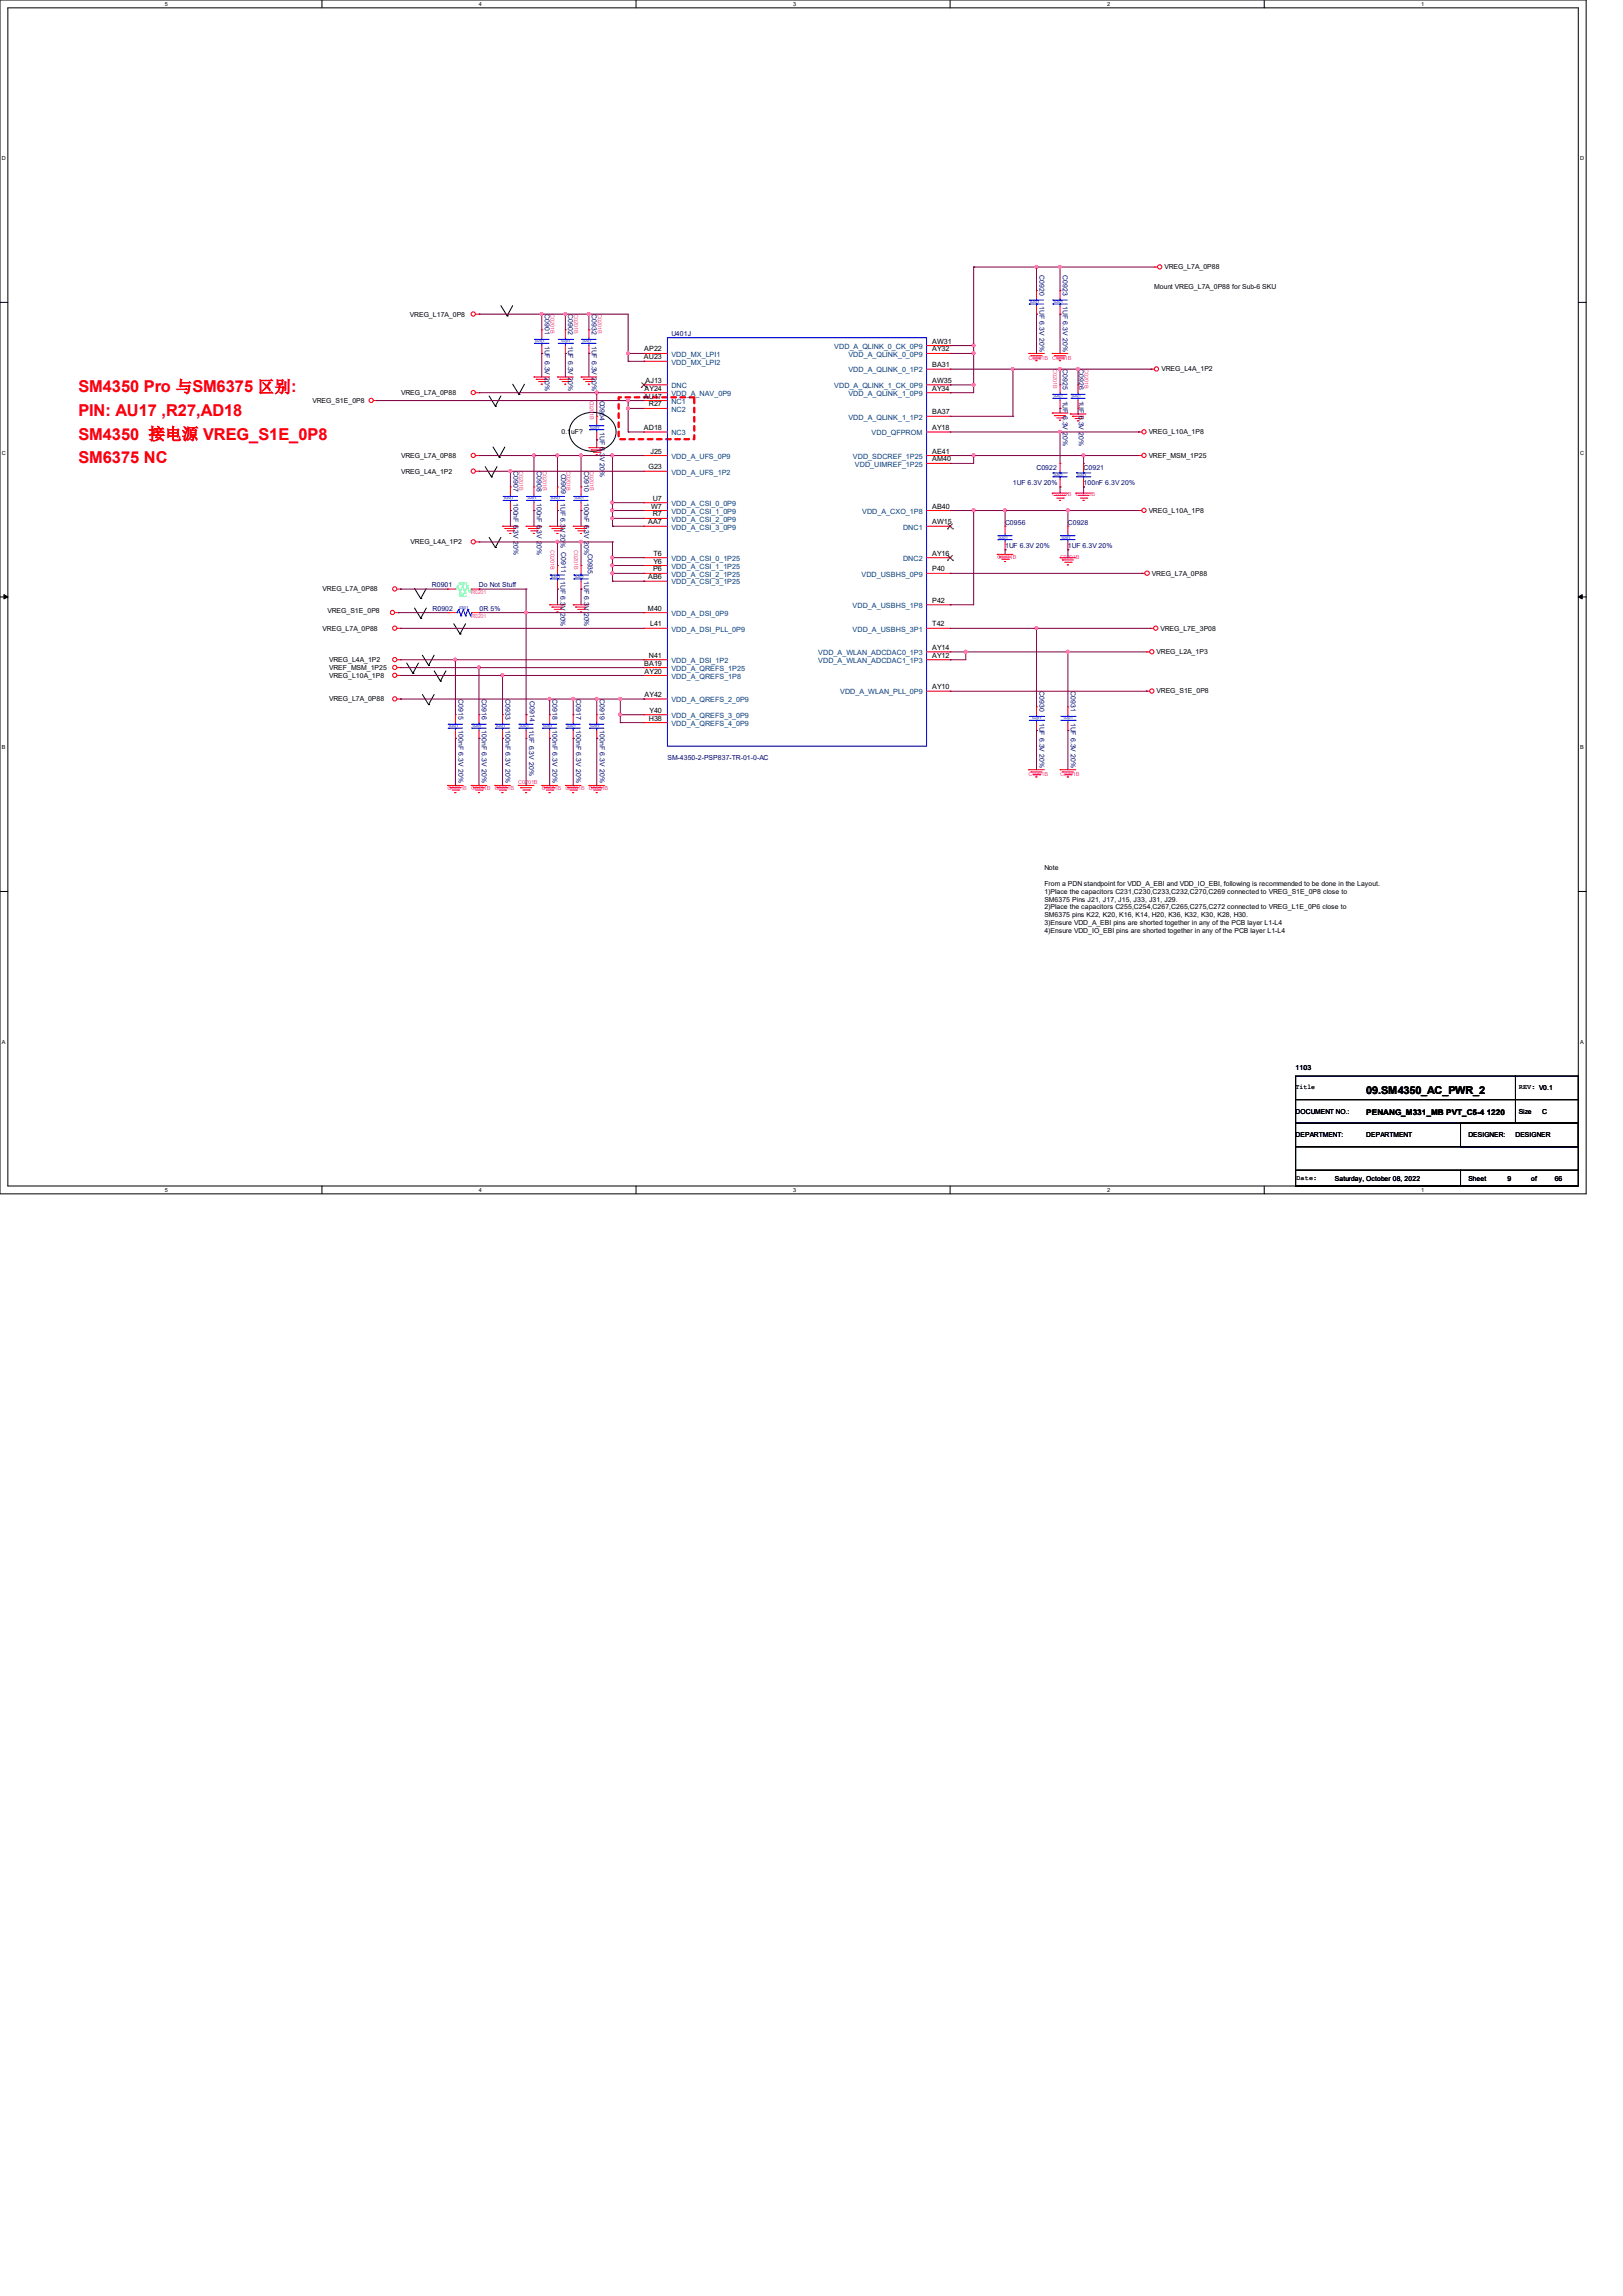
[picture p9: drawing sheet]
<svg xmlns="http://www.w3.org/2000/svg" width="210mm" height="297mm" viewBox="0 0 210 297" stroke-linecap="round" stroke-linejoin="round" font-family="sans-serif">
<defs><g id="words">
<g font-size="2.1" fill="#f00">
<text x="10.2" y="50.8">SM4350 Pro 与SM6375 区别:</text>
<text x="10.2" y="53.8">PIN: AU17 ,R27,AD18</text>
<text x="10.2" y="59.9">SM6375 NC</text>
<text x="10.2" y="56.9">SM4350 接电源 VREG_S1E_0P8</text>
</g>
<text font-size="1.4" x="176.8" y="141.5">09.SM4350_AC_PWR_2</text>
<text font-size="1" x="176.8" y="144.2">PENANG_M331_MB PVT_C5-4 1220</text>
<g font-size=".9" fill="#000080">
<text x="134.5" y="35.6" transform="rotate(90 134.5 35.6)">C0920</text>
<text x="137.5" y="35.6" transform="rotate(90 137.5 35.6)">C0923</text>
<text x="70.5" y="40.6" transform="rotate(90 70.5 40.6)">C0901</text>
<text x="73.5" y="40.6" transform="rotate(90 73.5 40.6)">C0902</text>
<text x="76.6" y="40.6" transform="rotate(90 76.6 40.6)">C0932</text>
<text x="134.5" y="39.6" transform="rotate(90 134.5 39.6)">1UF 6.3V 20%</text>
<text x="137.5" y="39.6" transform="rotate(90 137.5 39.6)">1UF 6.3V 20%</text>
<text x="70.5" y="44.7" transform="rotate(90 70.5 44.7)">1UF 6.3V 20%</text>
<text x="73.5" y="44.7" transform="rotate(90 73.5 44.7)">1UF 6.3V 20%</text>
<text x="76.6" y="44.7" transform="rotate(90 76.6 44.7)">1UF 6.3V 20%</text>
<text x="86.9" y="43.5">U401J</text>
<text x="137.5" y="47.8" transform="rotate(90 137.5 47.8)">C0925</text>
<text x="139.6" y="47.8" transform="rotate(90 139.6 47.8)">C0926</text>
<text x="77.6" y="51.8" transform="rotate(90 77.6 51.8)">C0904</text>
<text x="137.5" y="51.8" transform="rotate(90 137.5 51.8)">1UF 6.3V 20%</text>
<text x="139.6" y="51.8" transform="rotate(90 139.6 51.8)">1UF 6.3V 20%</text>
<text x="77.6" y="55.9" transform="rotate(90 77.6 55.9)">1UF 6.3V 20%</text>
<text x="66.4" y="61" transform="rotate(90 66.4 61)">C0907</text>
<text x="66.4" y="65" transform="rotate(90 66.4 65)">100nF 6.3V 20%</text>
<text x="69.5" y="61" transform="rotate(90 69.5 61)">C0908</text>
<text x="69.5" y="65" transform="rotate(90 69.5 65)">100nF 6.3V 20%</text>
<text x="72.5" y="65" transform="rotate(90 72.5 65)">1UF 6.3V 20% C0911</text>
<text x="72.6" y="61.3" transform="rotate(90 72.6 61.3)">C0909</text>
<text x="75.6" y="61" transform="rotate(90 75.6 61)">C0910</text>
<text x="75.6" y="65" transform="rotate(90 75.6 65)">100nF 6.3V 20%</text>
<text x="131.1" y="62.8">1UF 6.3V 20%</text>
<text x="134.1" y="60.7">C0922</text>
<text x="140.2" y="60.7">C0921</text>
<text x="140.2" y="62.8">100nF 6.3V 20%</text>
<text x="76.1" y="71.6" transform="rotate(90 76.1 71.6)">C0935</text>
<text x="130" y="67.9">C0956</text>
<text x="130" y="70.9">1UF 6.3V 20%</text>
<text x="138.2" y="67.9">C0928</text>
<text x="138.2" y="70.9">1UF 6.3V 20%</text>
<text x="55.9" y="76">R0901</text>
<text x="62" y="76">Do Not Stuff</text>
<text x="72.5" y="75.2" transform="rotate(90 72.5 75.2)">1UF 6.3V 20%</text>
<text x="75.6" y="75.2" transform="rotate(90 75.6 75.2)">1UF 6.3V 20%</text>
<text x="56" y="79">R0902</text>
<text x="62.1" y="79">0R 5%</text>
<text x="134.5" y="89.4" transform="rotate(90 134.5 89.4)">C0930</text>
<text x="138.6" y="89.4" transform="rotate(90 138.6 89.4)">C0931</text>
<text x="59.3" y="90.4" transform="rotate(90 59.3 90.4)">C0915</text>
<text x="59.3" y="94.5" transform="rotate(90 59.3 94.5)">100nF 6.3V 20%</text>
<text x="62.4" y="90.4" transform="rotate(90 62.4 90.4)">C0916</text>
<text x="62.4" y="94.5" transform="rotate(90 62.4 94.5)">100nF 6.3V 20%</text>
<text x="65.4" y="90.4" transform="rotate(90 65.4 90.4)">C0933</text>
<text x="65.4" y="94.5" transform="rotate(90 65.4 94.5)">100nF 6.3V 20%</text>
<text x="68.5" y="94.5" transform="rotate(90 68.5 94.5)">1UF 6.3V 20%</text>
<text x="68.5" y="90.7" transform="rotate(90 68.5 90.7)">C0914</text>
<text x="71.5" y="90.4" transform="rotate(90 71.5 90.4)">C0918</text>
<text x="71.5" y="94.5" transform="rotate(90 71.5 94.5)">100nF 6.3V 20%</text>
<text x="74.5" y="90.4" transform="rotate(90 74.5 90.4)">C0917</text>
<text x="74.5" y="94.5" transform="rotate(90 74.5 94.5)">100nF 6.3V 20%</text>
<text x="77.6" y="90.4" transform="rotate(90 77.6 90.4)">C0919</text>
<text x="77.6" y="94.5" transform="rotate(90 77.6 94.5)">100nF 6.3V 20%</text>
<text x="134.5" y="93.5" transform="rotate(90 134.5 93.5)">1UF 6.3V 20%</text>
<text x="138.6" y="93.5" transform="rotate(90 138.6 93.5)">1UF 6.3V 20%</text>
<text x="86.4" y="98.3">SM-4350-2-PSP837-TR-01-0-AC</text>
</g>
<g font-size=".9">
<text x="150.7" y="34.8">VREG_L7A_0P88</text>
<text x="53" y="41">VREG_L17A_0P8</text>
<text x="149.4" y="37.4">Mount VREG_L7A_0P88 for Sub-6 SKU</text>
<text x="83.3" y="46.5">AU23</text>
<text x="83.4" y="45.5">AP22</text>
<text x="120.6" y="44.5">AW31</text>
<text x="120.6" y="45.5">AY32</text>
<text x="120.6" y="47.5">BA31</text>
<text x="40.4" y="52.1">VREG_S1E_0P8</text>
<text x="51.9" y="51.1">VREG_L7A_0P88</text>
<text x="83.3" y="51.6">AU17</text>
<text x="83.4" y="50.5">AY24</text>
<text x="83.5" y="49.5">AJ13</text>
<text x="83.9" y="52.6">R27</text>
<text x="120.6" y="49.5">AW35</text>
<text x="120.6" y="50.5">AY34</text>
<text x="120.6" y="53.6">BA37</text>
<text x="150.3" y="48">VREG_L4A_1P2</text>
<text x="51.9" y="59.2">VREG_L7A_0P88</text>
<text x="72.6" y="56.2">0.1uF?</text>
<text x="83.3" y="55.6">AD18</text>
<text x="84.2" y="58.7">J25</text>
<text x="120.6" y="55.6">AY18</text>
<text x="120.6" y="58.7">AE41</text>
<text x="120.6" y="59.7">AM40</text>
<text x="148.6" y="56.2">VREG_L10A_1P8</text>
<text x="148.6" y="59.2">VREF_MSM_1P25</text>
<text x="51.9" y="61.3">VREG_L4A_1P2</text>
<text x="83.9" y="60.7">G23</text>
<text x="84.2" y="65.8">W7</text>
<text x="84.5" y="64.8">U7</text>
<text x="120.6" y="65.8">AB40</text>
<text x="53.1" y="70.3">VREG_L4A_1P2</text>
<text x="83.9" y="67.8">AA7</text>
<text x="84.5" y="66.8">R7</text>
<text x="84.5" y="71.9">T6</text>
<text x="120.6" y="67.8">AW15</text>
<text x="120.6" y="71.9">AY16</text>
<text x="148.6" y="66.3">VREG_L10A_1P8</text>
<text x="41.7" y="76.5">VREG_L7A_0P88</text>
<text x="83.9" y="74.9">AB6</text>
<text x="84.5" y="73.9">P6</text>
<text x="84.5" y="72.9">Y6</text>
<text x="120.6" y="73.9">P40</text>
<text x="120.6" y="78">P42</text>
<text x="149.1" y="74.5">VREG_L7A_0P88</text>
<text x="41.7" y="81.6">VREG_L7A_0P88</text>
<text x="42.4" y="79.3">VREG_S1E_0P8</text>
<text x="83.8" y="79">M40</text>
<text x="84.1" y="81">L41</text>
<text x="120.6" y="81">T42</text>
<text x="150.2" y="81.6">VREG_L7E_3P08</text>
<text x="42.6" y="85.6">VREG_L4A_1P2</text>
<text x="42.6" y="86.7">VREF_MSM_1P25</text>
<text x="42.6" y="87.7">VREG_L10A_1P8</text>
<text x="83.4" y="86.1">BA19</text>
<text x="83.4" y="87.1">AY20</text>
<text x="83.9" y="85.1">N41</text>
<text x="120.6" y="84.1">AY14</text>
<text x="120.6" y="85.1">AY12</text>
<text x="120.6" y="89.2">AY10</text>
<text x="149.6" y="84.6">VREG_L2A_1P3</text>
<text x="149.6" y="89.7">VREG_S1E_0P8</text>
<text x="42.6" y="90.7">VREG_L7A_0P88</text>
<text x="83.4" y="90.2">AY42</text>
<text x="83.9" y="93.2">H38</text>
<text x="84" y="92.2">Y40</text>
<text x="135.1" y="112.6">Note</text>
<text x="135.1" y="114.6">From a PDN standpoint for VDD_A_EBI and VDD_IO_EBI, following is recommended to be done in the Layout.</text>
<text x="135.1" y="115.6">1)Place the capacitors C231,C230,C233,C232,C270,C269 connected to VREG_S1E_0P8 close to</text>
<text x="135.1" y="116.6">SM6375 Pins J21, J17, J15, J33, J31, J29.</text>
<text x="135.1" y="117.6">2)Place the capacitors C255,C254,C267,C265,C275,C272 connected to VREG_L1E_0P6 close to</text>
<text x="135.1" y="118.7">SM6375 pins K22, K20, K16, K14, H20, K36, K32, K30, K28, H30.</text>
<text x="135.1" y="119.7">3)Ensure VDD_A_EBI pins are shorted together in any of the PCB layer L1-L4</text>
<text x="135.1" y="120.7">4)Ensure VDD_IO_EBI pins are shorted together in any of the PCB layer L1-L4</text>
<text x="167.6" y="140.9">Title</text>
<text x="167.6" y="138.5">1103</text>
<text x="196.5" y="140.9">REV: V0.1</text>
<text x="167.6" y="144.1">DOCUMENT NO.:</text>
<text x="167.6" y="147.1">DEPARTMENT:</text>
<text x="176.8" y="147.1">DEPARTMENT</text>
<text x="190" y="147.1">DESIGNER:</text>
<text x="196.1" y="147.1">DESIGNER</text>
<text x="196.5" y="144.1">Size</text>
<text x="199.6" y="144.1">C</text>
<text x="167.7" y="152.7">Date:</text>
<text x="172.7" y="152.8">Saturday, October 08, 2022</text>
<text x="190" y="152.8">Sheet</text>
<text x="195.1" y="152.8">9</text>
<text x="198.1" y="152.8">of</text>
<text x="201.2" y="152.8">66</text>
</g>
<g font-size=".9" fill="#004080">
<text x="86.9" y="46.1">VDD_MX_LPI1</text>
<text x="86.9" y="47.2">VDD_MX_LPI2</text>
<text x="107.9" y="45.1">VDD_A_QLINK_0_CK_0P9</text>
<text x="109.8" y="46.1">VDD_A_QLINK_0_0P9</text>
<text x="86.9" y="50.2">DNC</text>
<text x="86.9" y="51.2">VDD_A_NAV_0P9</text>
<text x="86.9" y="52.2">NC1</text>
<text x="86.9" y="53.3">NC2</text>
<text x="107.9" y="50.2">VDD_A_QLINK_1_CK_0P9</text>
<text x="109.8" y="48.2">VDD_A_QLINK_0_1P2</text>
<text x="109.8" y="51.2">VDD_A_QLINK_1_0P9</text>
<text x="86.9" y="56.3">NC3</text>
<text x="86.9" y="59.4">VDD_A_UFS_0P9</text>
<text x="109.8" y="54.3">VDD_A_QLINK_1_1P2</text>
<text x="110.4" y="59.4">VDD_SDCREF_1P25</text>
<text x="112.8" y="56.3">VDD_QFPROM</text>
<text x="86.9" y="61.4">VDD_A_UFS_1P2</text>
<text x="86.9" y="65.4">VDD_A_CSI_0_0P9</text>
<text x="110.6" y="60.4">VDD_UIMREF_1P25</text>
<text x="86.9" y="66.5">VDD_A_CSI_1_0P9</text>
<text x="86.9" y="67.5">VDD_A_CSI_2_0P9</text>
<text x="86.9" y="68.5">VDD_A_CSI_3_0P9</text>
<text x="111.5" y="66.5">VDD_A_CXO_1P8</text>
<text x="116.8" y="68.5">DNC1</text>
<text x="86.9" y="72.6">VDD_A_CSI_0_1P25</text>
<text x="86.9" y="73.6">VDD_A_CSI_1_1P25</text>
<text x="86.9" y="74.6">VDD_A_CSI_2_1P25</text>
<text x="86.9" y="75.6">VDD_A_CSI_3_1P25</text>
<text x="111.5" y="74.6">VDD_USBHS_0P9</text>
<text x="116.8" y="72.6">DNC2</text>
<text x="86.9" y="79.7">VDD_A_DSI_0P9</text>
<text x="86.9" y="81.7">VDD_A_DSI_PLL_0P9</text>
<text x="110.3" y="78.7">VDD_A_USBHS_1P8</text>
<text x="110.3" y="81.7">VDD_A_USBHS_3P1</text>
<text x="86.9" y="85.8">VDD_A_DSI_1P2</text>
<text x="86.9" y="86.8">VDD_A_QREFS_1P25</text>
<text x="86.9" y="87.8">VDD_A_QREFS_1P8</text>
<text x="105.9" y="84.8">VDD_A_WLAN_ADCDAC0_1P3</text>
<text x="105.9" y="85.8">VDD_A_WLAN_ADCDAC1_1P3</text>
<text x="108.7" y="89.8">VDD_A_WLAN_PLL_0P9</text>
<text x="86.9" y="90.8">VDD_A_QREFS_2_0P9</text>
<text x="86.9" y="92.9">VDD_A_QREFS_3_0P9</text>
<text x="86.9" y="93.9">VDD_A_QREFS_4_0P9</text>
</g>
<g font-size=".7">
<text x="21.3" y=".8">5</text>
<text x="62" y=".8">4</text>
<text x="102.6" y=".8">3</text>
<text x="143.3" y=".8">2</text>
<text x="183.9" y=".8">1</text>
<text x=".3" y="20.7">D</text>
<text x="204.5" y="20.7">D</text>
<text x=".3" y="58.8">C</text>
<text x="204.5" y="58.8">C</text>
<text x=".3" y="96.9">B</text>
<text x="204.5" y="96.9">B</text>
<text x=".3" y="135">A</text>
<text x="204.5" y="135">A</text>
<text x="21.3" y="154.2">5</text>
<text x="62" y="154.2">4</text>
<text x="102.6" y="154.2">3</text>
<text x="143.3" y="154.2">2</text>
<text x="183.9" y="154.2">1</text>
</g>
<g font-size=".7" fill="#f0f">
<text x="71.2" y="40.6" transform="rotate(90 71.2 40.6)">C0201B</text>
<text x="74.3" y="40.6" transform="rotate(90 74.3 40.6)">C0201B</text>
<text x="77.3" y="40.6" transform="rotate(90 77.3 40.6)">C0201B</text>
<text x="133.1" y="46.6">C0201B</text>
<text x="136.1" y="46.6">C0201B</text>
<text x="136.3" y="47.8" transform="rotate(90 136.3 47.8)">C0201B</text>
<text x="140.3" y="47.8" transform="rotate(90 140.3 47.8)">C0201B</text>
<text x="76.3" y="51.8" transform="rotate(90 76.3 51.8)">C0201B</text>
<text x="67.2" y="61" transform="rotate(90 67.2 61)">C0201B</text>
<text x="70.2" y="61" transform="rotate(90 70.2 61)">C0201B</text>
<text x="73.3" y="61" transform="rotate(90 73.3 61)">C0201B</text>
<text x="76.3" y="61" transform="rotate(90 76.3 61)">C0201B</text>
<text x="136.1" y="64.1">C0201B</text>
<text x="139.2" y="64.1">C0201B</text>
<text x="71.2" y="71.1" transform="rotate(90 71.2 71.1)">C0201B</text>
<text x="74.3" y="71.1" transform="rotate(90 74.3 71.1)">C0201B</text>
<text x="61" y="76.8">R0201</text>
<text x="129" y="72.3">C0201B</text>
<text x="137.2" y="72.3">C0201B</text>
<text x="61" y="79.9">R0201</text>
<text x="67.1" y="101.4">C0201B</text>
<text x="133.1" y="100.4">C0201B</text>
<text x="137.2" y="100.4">C0201B</text>
<text x="57.9" y="102.2">C0201B</text>
<text x="61" y="102.2">C0201B</text>
<text x="64" y="102.2">C0201B</text>
<text x="70.1" y="102.2">C0201B</text>
<text x="73.2" y="102.2">C0201B</text>
<text x="76.2" y="102.2">C0201B</text>
</g>
<text font-size=".7" fill="#0f0" x="59.4" y="77.3">NC</text>
<g font-size=".5" fill="#00f">
<text x="133.3" y="39.2">0201</text>
<text x="136.4" y="39.2">0201</text>
<text x="69.3" y="44.3">0201</text>
<text x="72.6" y="44.3">0201</text>
<text x="75.4" y="44.3">0201</text>
<text x="136.4" y="51.4">0201</text>
<text x="138.7" y="51.4">0201</text>
<text x="76.4" y="55.5">0201</text>
<text x="65.2" y="64.6">0201</text>
<text x="68.3" y="64.6">0201</text>
<text x="71.3" y="64.6">0201</text>
<text x="74.4" y="64.6">0201</text>
<text x="136.4" y="61.6">0201</text>
<text x="139.4" y="61.6">0201</text>
<text x="129.2" y="69.7">0201</text>
<text x="137.4" y="69.7">0201</text>
<text x="71.3" y="74.8">0201</text>
<text x="74.4" y="74.8">0201</text>
<text x="59.4" y="78.7">0201</text>
<text x="58.1" y="94.1">0201</text>
<text x="61.2" y="94.1">0201</text>
<text x="64.2" y="94.1">0201</text>
<text x="67.3" y="94.1">0201</text>
<text x="70.3" y="94.1">0201</text>
<text x="73.4" y="94.1">0201</text>
<text x="76.4" y="94.1">0201</text>
<text x="133.6" y="93">0201</text>
<text x="137.7" y="93">0201</text>
</g>
<text font-size=".5" fill="#00ff80" x="59.4" y="75.7">0201</text>
</g></defs>
<g fill="none" stroke="#000" stroke-width=".13">
<path d="M0 0h205.2v154.4h-205.2zM1 1h203.2v152.4h-203.2zM41.7 0v1M82.3 0v1M122.9 0v1M163.6 0v1M0 39.1h1M64.8 39.5l.8 1.4M66.3 39.5l-.7 1.4M204.2 39.1h1M63.3 51.2l.8 1.3M63.8 57.8l.8 1.3"/>
<path d="M64.1 52.5h.1M64.6 59.1h.1M64.8 51.2l-.7 1.3M65.3 57.8l-.7 1.3M65.6 40.9h.1M66.3 49.7l.8 1.3M67.1 51h.1M67.9 49.7l-.8 1.3M74.3 54.3a3.4 3.4 0 0 1 5.1 .5 2.46 2.46 0 0 1-2 3.5 2.94 2.94 0 0 1-3.7-2.4v-.6l.3-.5zM0 77.2h1M.5 76.9l.5 .3-.5 .3zM53.6 76.1l.8 1.3"/>
<path d="M53.6 78.7l.8 1.3M54.4 77.4h.1M54.4 80h.1M55.2 76.1l-.8 1.3M55.2 78.7l-.8 1.3M62.8 60.4l.8 1.3M63.3 69.5l.8 1.3M63.6 61.7h.1M64.1 70.8h.1M64.3 60.4l-.7 1.3M64.8 69.5l-.7 1.3M204.2 77.2l.5-.3v.6z"/>
<path d="M204.2 77.2h1M52.6 85.8l.8 1.3M53.4 87.1h.1M54.1 85.8l-.7 1.3M54.7 84.8l.8 1.3M54.7 89.8l.8 1.3M55.5 86.1h.1M55.5 91.1h.1M56.2 84.8l-.7 1.3M56.2 86.8l.8 1.3M56.2 89.8l-.7 1.3M57 88.1h.1"/>
<path d="M57.7 86.8l-.7 1.3M58.7 80.7l.8 1.3M59.5 82h.1M60.2 80.7l-.7 1.3M0 115.3h1M204.2 115.3h1M167.6 139.2h28.5v3h-28.5zM196.1 139.2h8.1v3h-8.1zM41.7 153.4v1M82.3 153.4v1M122.9 153.4v1M163.6 153.4v1"/>
<path d="M167.6 151.4h21.4v2h-21.4zM167.6 148.3h36.6v3.1h-36.6zM167.6 145.3h36.6v3h-36.6zM167.6 142.2h28.5v3.1h-28.5zM189 151.4h15.2v2h-15.2zM189 145.3h15.2v3h-15.2zM196.1 142.2h8.1v3.1h-8.1z"/>
</g>
<path d="M.5 76.9l.5 .3-.5 .3zM204.2 77.2l.5-.3v.6z" fill="#000"/>
<path d="M80.1 51.4h9.7v5.4h-9.7z" fill="none" stroke="#f00" stroke-width=".3" stroke-dasharray=".6 .6"/>
<g fill="none" stroke="#f00" stroke-width=".13">
<path d="M134.1 37.6h.1M134.1 37.6v1M134.1 39.6v1M137.2 37.6h.1M137.2 37.6v1M137.2 39.6v1M149.4 34.5h.1M149.4 34.5h.4M48.3 51.8h.5M48.8 51.8h.1M61.6 40.6h.4M61.6 50.8h.4"/>
<path d="M61.6 58.9h.4M62 40.6h.1M62 50.8h.1M62 58.9h.1M69.1 48.8h.1M69.1 48.8h2M69.4 49.1h.1M69.4 49.1h1.4M69.7 49.4h.8M70 49.7h.1M70 49.7h.2M70.1 42.7h.1"/>
<path d="M70.1 45.7h.1M70.1 42.7v1M70.1 44.7v1M70.5 49.4h.1M72.1 48.8h.1M72.1 48.8h2.1M72.4 49.1h1.5M72.4 49.1h.1M72.7 49.4h.9M73.1 49.7h.1M73.2 42.7h.1M73.2 45.7h.1"/>
<path d="M73.2 42.7v1M73.2 44.7v1M73.6 49.4h.1M75.2 48.8h.1M75.2 48.8h2M75.5 49.1h1.4M75.5 49.1h.1M75.8 49.4h.8M76.1 49.7h.1M76.1 49.7h.2M76.2 57.9h2M76.2 57.9h.1"/>
<path d="M76.2 42.7h.1M76.2 45.7h.1M76.2 42.7v1M76.2 44.7v1M76.5 58.2h.1M76.5 58.2h1.4M76.6 49.4h.1M76.8 58.5h.8M77.1 58.8h.2M77.1 58.8h.1M77.2 53.8h.1M77.2 56.9h.1"/>
<path d="M77.2 53.8v1.1M77.2 55.9v1M77.6 58.5h.1M83.3 50.8h3.1M83.3 58.9h3.1M83.3 55.9h3.1M83.3 51.8h3.1M83.3 45.7h3.1M83.3 46.7h3.1M83.3 49.8h3.1M83.3 52.8h3.1M83.3 45.7h.1"/>
<path d="M83.3 46.7h.1M83.3 49.8h.1M83.3 50.8h.1M83.3 51.8h.1M83.3 52.8h.1M83.3 55.9h.1M83.3 58.9h.1M119.9 50.8h3M119.9 58.9h3M119.9 55.9h3M119.9 47.8h3M119.9 45.7h3"/>
<path d="M119.9 53.8h3M119.9 49.8h3M119.9 44.7h3M119.9 59.9h3M122.9 44.7h.1M122.9 45.7h.1M122.9 47.8h.1M122.9 49.8h.1M122.9 50.8h.1M122.9 53.8h.1M122.9 55.9h.1M122.9 58.9h.1"/>
<path d="M122.9 59.9h.1M133.1 45.7h.1M133.1 45.7h2M133.4 46h.1M133.4 46h1.4M133.7 46.3h.8M134 46.7h.2M134 46.7h.1M134.1 40.6h.1M134.5 46.3h.1M136.1 45.7h2.1M136.1 53.4h2.1"/>
<path d="M136.1 53.4h.1M136.1 45.7h.1M136.4 46h1.5M136.4 53.8h1.5M136.4 53.8h.1M136.4 46h.1M136.7 46.3h.9M136.7 54.1h.9M137.1 54.4h.1M137.1 46.7h.1M137.2 40.6h.1M137.2 59.9h.1"/>
<path d="M137.2 49.8h.1M137.2 52.8h.1M137.2 49.8v1M137.2 51.8v1M137.2 59.9v1.1M137.6 54.1h.1M137.6 46.3h.1M138.5 53.6h.1M138.5 53.6h2M138.8 53.8h.1M138.8 53.8h1.4M139.1 54.1h.8"/>
<path d="M139.4 54.4h.1M139.4 54.4h.2M139.5 49.8h.1M139.5 52.8h.1M139.5 49.8v1M139.5 51.8v1M139.9 54.1h.1M140.2 59.9h.1M140.2 59.9v1.1M147.3 58.9h.4M147.3 55.9h.4M147.3 55.9h.1"/>
<path d="M147.3 58.9h.1M148.9 47.8h.5M148.9 47.8h.1M51.1 79.2h.4M51.4 76.2h.4M51.5 79.2h.1M51.8 76.2h.1M57.9 76.2h1M57.9 76.2h.1M58 79.2h.1M58 79.2h1M61 76.2h1"/>
<path d="M61 79.2h1.1M61.6 61h.4M61.6 70.1h.4M62 61h.1M62 70.1h.1M62 76.2h.1M62.1 79.2h.1M65 68.1h2.1M65 68.1h.1M65.3 68.4h.1M65.3 68.4h1.5M65.6 68.7h.9"/>
<path d="M66 69h.1M66 63h.1M66 66h.1M66 63v1M66 65v1M66.5 68.7h.1M68.1 68.1h2M68.1 68.1h.1M68.4 68.4h.1M68.4 68.4h1.4M68.7 68.7h.8M69 69h.2"/>
<path d="M69 69h.1M69.1 63h.1M69.1 66h.1M69.1 63v1M69.1 65v1M69.5 68.7h.1M71.1 68.1h2.1M71.1 78.2h2.1M71.1 68.1h.1M71.1 78.2h.1M71.4 68.4h.1M71.4 78.5h.1"/>
<path d="M71.4 68.4h1.5M71.4 78.5h1.5M71.7 68.7h.9M71.7 78.8h.9M72.1 69h.1M72.1 79.2h.1M72.1 63h.1M72.1 66h.1M72.1 73.2h.1M72.1 76.2h.1M72.1 63v1M72.1 65v1"/>
<path d="M72.1 73.2v1M72.1 75.2v1M72.6 68.7h.1M72.6 78.8h.1M74.2 68.1h2M74.2 78.2h2M74.2 68.1h.1M74.2 78.2h.1M74.5 68.4h.1M74.5 78.5h.1M74.5 68.4h1.4M74.5 78.5h1.4"/>
<path d="M74.8 68.7h.8M74.8 78.8h.8M75.1 69h.2M75.1 79.2h.2M75.1 69h.1M75.1 79.2h.1M75.2 63h.1M75.2 66h.1M75.2 73.2h.1M75.2 76.2h.1M75.2 63v1M75.2 65v1"/>
<path d="M75.2 73.2v1M75.2 75.2v1M75.6 68.7h.1M75.6 78.8h.1M83.3 61h3.1M83.3 66h3.1M83.3 74.2h3.1M83.3 79.2h3.1M83.3 68.1h3.1M83.3 72.1h3.1M83.3 65h3.1M83.3 67.1h3.1"/>
<path d="M83.3 73.2h3.1M83.3 75.2h3.1M83.3 61h.1M83.3 65h.1M83.3 66h.1M83.3 67.1h.1M83.3 68.1h.1M83.3 72.1h.1M83.3 73.2h.1M83.3 74.2h.1M83.3 75.2h.1M83.3 79.2h.1"/>
<path d="M119.9 66h3M119.9 74.2h3M119.9 68.1h3M119.9 78.2h3M119.9 72.1h3M122.9 66h.1M122.9 68.1h.1M122.9 72.1h.1M122.9 74.2h.1M122.9 78.2h.1M129 71.7h2.1M129 71.7h.1"/>
<path d="M129.3 72.1h1.5M129.3 72.1h.1M129.6 72.3h.9M130 72.6h.1M130 68.1h.1M130 71.1h.1M130 68.1v1M130 70.1v1M130.5 72.3h.1M136.1 63.8h2.1M136.1 63.8h.1M136.4 64.1h1.5"/>
<path d="M136.4 64.1h.1M136.7 64.4h.9M137.1 64.7h.1M137.2 72.1h.1M137.2 63h.1M137.2 62v1M137.2 72.1h2M137.5 72.4h1.4M137.5 72.4h.1M137.6 64.4h.1M137.8 72.7h.8M138.1 73.1h.1"/>
<path d="M138.1 73.1h.2M138.2 68.1h.1M138.2 71.1h.1M138.2 68.1v1M138.2 70.1v1M138.6 72.7h.1M139.2 63.8h.1M139.2 63.8h2M139.5 64.1h.1M139.5 64.1h1.4M139.8 64.4h.8M140.1 64.7h.2"/>
<path d="M140.1 64.7h.1M140.2 63h.1M140.2 62v1M140.6 64.4h.1M147.3 66h.4M147.3 66h.1M147.7 74.2h.1M147.7 74.2h.4M51.4 81.3h.4M51.4 85.3h.4M51.4 86.4h.4M51.4 87.4h.4"/>
<path d="M51.4 90.4h.4M51.8 81.3h.1M51.8 85.3h.1M51.8 86.4h.1M51.8 87.4h.1M51.8 90.4h.1M58.9 92.5h.1M58.9 95.5h.1M58.9 92.5v1M58.9 94.5v1M62 92.5h.1M62 95.5h.1"/>
<path d="M62 92.5v1M62 94.5v1M65 92.5h.1M65 95.5h.1M65 92.5v1M65 94.5v1M68.1 92.5h.1M68.1 95.5h.1M68.1 92.5v1M68.1 94.5v1M71.1 92.5h.1M71.1 95.5h.1"/>
<path d="M71.1 92.5v1M71.1 94.5v1M74.2 92.5h.1M74.2 95.5h.1M74.2 92.5v1M74.2 94.5v1M77.2 92.5h.1M77.2 95.5h.1M77.2 92.5v1M77.2 94.5v1M83.3 81.3h3.1M83.3 85.3h3.1"/>
<path d="M83.3 86.4h3.1M83.3 87.4h3.1M83.3 90.4h3.1M83.3 92.5h3.1M83.3 93.5h3.1M83.3 81.3h.1M83.3 85.3h.1M83.3 86.4h.1M83.3 87.4h.1M83.3 90.4h.1M83.3 92.5h.1M83.3 93.5h.1"/>
<path d="M119.9 81.3h3M119.9 85.3h3M119.9 84.3h3M119.9 89.4h3M122.9 81.3h.1M122.9 84.3h.1M122.9 85.3h.1M122.9 89.4h.1M133.1 99.6h.1M133.1 99.6h2M133.4 99.9h.1M133.4 99.9h1.4"/>
<path d="M134.1 91.4h.1M134.1 94.5h.1M134.1 91.4v1.1M134.1 93.5v1M137.2 99.6h.1M137.2 99.6h2M137.5 99.9h1.4M137.5 99.9h.1M138.2 91.4h.1M138.2 94.5h.1M138.2 91.4v1.1M138.2 93.5v1"/>
<path d="M148.3 84.3h.5M148.3 89.4h.5M148.3 84.3h.1M148.3 89.4h.1M148.8 81.3h.5M148.8 81.3h.1M57.9 101.6h2M57.9 101.6h.1M58.2 101.9h.1M58.2 101.9h1.4M58.5 102.2h.9M58.8 102.5h.2"/>
<path d="M58.8 102.5h.1M59.4 102.2h.1M61 101.6h2M61 101.6h.1M61.3 101.9h.1M61.3 101.9h1.4M61.6 102.2h.8M61.9 102.5h.2M61.9 102.5h.1M62.4 102.2h.1M64 101.6h2M64 101.6h.1"/>
<path d="M64.3 101.9h.1M64.3 101.9h1.4M64.6 102.2h.8M64.9 102.5h.2M64.9 102.5h.1M65.4 102.2h.1M67.1 101.6h2M67.1 101.6h.1M67.4 101.9h.1M67.4 101.9h1.4M67.6 102.2h.9M68 102.5h.2"/>
<path d="M68 102.5h.1M68.5 102.2h.1M70.1 101.6h2M70.1 101.6h.1M70.4 101.9h.1M70.4 101.9h1.4M70.7 102.2h.8M71 102.5h.2M71 102.5h.1M71.5 102.2h.1M73.2 101.6h2M73.2 101.6h.1"/>
<path d="M73.4 101.9h.1M73.4 101.9h1.5M73.7 102.2h.9M74.1 102.5h.2M74.1 102.5h.1M74.6 102.2h.1M76.2 101.6h2M76.2 101.6h.1M76.5 101.9h.1M76.5 101.9h1.4M76.8 102.2h.8M77.1 102.5h.2"/>
<path d="M77.1 102.5h.1M77.6 102.2h.1M133.7 100.2h.8M134 100.5h.2M134 100.5h.1M134.5 100.2h.1M137.8 100.2h.8M138.1 100.5h.1M138.1 100.5h.2M138.6 100.2h.1"/>
<circle cx="150.1" cy="34.5" r=".28"/>
<circle cx="48" cy="51.8" r=".28"/>
<circle cx="61.2" cy="50.8" r=".28"/>
<circle cx="61.2" cy="58.9" r=".28"/>
<circle cx="61.2" cy="40.6" r=".28"/>
<circle cx="148" cy="58.9" r=".28"/>
<circle cx="148" cy="55.9" r=".28"/>
<circle cx="149.6" cy="47.7" r=".28"/>
<circle cx="50.8" cy="79.2" r=".28"/>
<circle cx="51.1" cy="76.2" r=".28"/>
<circle cx="61.2" cy="60.9" r=".28"/>
<circle cx="61.2" cy="70.1" r=".28"/>
<circle cx="148" cy="66" r=".28"/>
<circle cx="148.4" cy="74.1" r=".29"/>
<circle cx="51.1" cy="85.3" r=".28"/>
<circle cx="51.1" cy="86.3" r=".28"/>
<circle cx="51.1" cy="81.3" r=".28"/>
<circle cx="51.1" cy="87.4" r=".28"/>
<circle cx="51.1" cy="90.4" r=".28"/>
<circle cx="149" cy="84.3" r=".28"/>
<circle cx="149" cy="89.4" r=".28"/>
<circle cx="149.5" cy="81.3" r=".28"/>
</g>
<g fill="none" stroke="#00f" stroke-width=".13">
<path d="M133.2 39.3h1.8M133.2 38.8h1.8M133.2 39.3h.1M133.2 38.8h.1M134.1 38.8h.1M134.1 39.3h.1M134.1 38.6v.2M134.1 39.3v.3M136.2 39.3h1.9M136.2 38.8h1.9M136.2 39.3h.1M136.2 38.8h.1"/>
<path d="M137.2 38.8h.1M137.2 39.3h.1M137.2 38.6v.2M137.2 39.3v.3M69.2 44.4h1.8M69.2 43.9h1.8M69.2 44.4h.1M69.2 43.9h.1M70.1 43.9h.1M70.1 44.4h.1M70.1 43.7v.2M70.1 44.4v.3"/>
<path d="M72.2 44.4h1.9M72.2 43.9h1.9M73.2 43.9h.1M73.2 44.4h.1M73.2 43.7v.2M73.2 44.4v.3M74.1 44.4h.1M74.1 43.9h.1M75.3 44.4h1.8M75.3 43.9h1.8M75.3 44.4h.1M75.3 43.9h.1"/>
<path d="M76.2 43.9h.1M76.2 44.4h.1M76.2 43.7v.2M76.2 44.4v.3M76.3 55.6h1.8M76.3 55.1h1.8M76.3 55.6h.1M76.3 55.1h.1M77.2 55.1h.1M77.2 55.6h.1M77.2 54.9v.2M77.2 55.6v.3"/>
<path d="M86.4 43.7h33.5v52.8h-33.5zM136.2 51.5h1.9M136.2 51h1.9M136.2 51.5h.1M136.2 51h.1M137.2 51h.1M137.2 51.5h.1M137.2 50.8v.2M137.2 51.5v.3M138.6 51.5h.1M138.6 51h.1M138.6 51.5h1.8"/>
<path d="M138.6 51h1.8M139.5 51h.1M139.5 51.5h.1M139.5 50.8v.2M139.5 51.5v.3M59 79.2h.1M59.1 79.2h.1M59.4 78.8l-.3 .4M59.4 78.8h.1M59.4 78.8l.2 .9M59.6 79.7h.1M59.9 78.8h.1"/>
<path d="M59.9 78.8l.3 .9M59.9 78.8l-.3 .9M60.2 79.7h.1M60.5 78.8l-.3 .9M60.5 78.8h.1M60.5 78.8l.4 .9M60.9 79.7h.1M61 79.2h.1M61 79.2l-.1 .5M65.1 64.7h1.9M65.1 64.2h1.9M65.1 64.7h.1"/>
<path d="M65.1 64.2h.1M66 64.2h.1M66 64.7h.1M66 64v.2M66 64.7v.3M68.2 64.7h1.8M68.2 64.2h1.8M68.2 64.7h.1M68.2 64.2h.1M69.1 64.2h.1M69.1 64.7h.1M69.1 64v.2"/>
<path d="M69.1 64.7v.3M71.2 64.7h1.9M71.2 64.2h1.9M71.2 74.9h1.9M71.2 74.4h1.9M71.2 64.7h.1M71.2 64.2h.1M71.2 74.9h.1M71.2 74.4h.1M72.1 64.2h.1M72.1 64.7h.1M72.1 74.4h.1"/>
<path d="M72.1 74.9h.1M72.1 64v.2M72.1 64.7v.3M72.1 74.2v.2M72.1 74.9v.3M74.3 64.7h1.8M74.3 64.2h1.8M74.3 74.9h1.8M74.3 74.4h1.8M74.3 64.7h.1M74.3 64.2h.1M74.3 74.9h.1"/>
<path d="M74.3 74.4h.1M75.2 64.2h.1M75.2 64.7h.1M75.2 74.4h.1M75.2 74.9h.1M75.2 64v.2M75.2 64.7v.3M75.2 74.2v.2M75.2 74.9v.3M129.1 69.8h1.9M129.1 69.3h1.9M129.1 69.8h.1"/>
<path d="M129.1 69.3h.1M130 69.3h.1M130 69.8h.1M130 69.1v.2M130 69.8v.3M136.2 61.7h1.9M136.2 61.2h1.9M136.2 61.7h.1M136.2 61.2h.1M137.2 61.2h.1M137.2 61.7h.1M137.2 61v.2"/>
<path d="M137.2 61.7v.3M137.2 69.8h1.9M137.2 69.3h1.9M137.2 69.8h.1M137.2 69.3h.1M138.2 69.3h.1M138.2 69.8h.1M138.2 69.1v.2M138.2 69.8v.3M139.3 61.7h1.8M139.3 61.2h1.8M139.3 61.7h.1"/>
<path d="M139.3 61.2h.1M140.2 61.2h.1M140.2 61.7h.1M140.2 61v.2M140.2 61.7v.3M58 94.2h1.9M58 93.7h1.9M58 94.2h.1M58 93.7h.1M58.9 93.7h.1M58.9 94.2h.1M58.9 93.5v.2"/>
<path d="M58.9 94.2v.3M61 94.2h.1M61 93.7h.1M61 94.2h1.9M61 93.7h1.9M62 93.7h.1M62 94.2h.1M62 93.5v.2M62 94.2v.3M64.1 94.2h.1M64.1 93.7h.1M64.1 94.2h1.9"/>
<path d="M64.1 93.7h1.9M65 93.7h.1M65 94.2h.1M65 93.5v.2M65 94.2v.3M67.1 94.2h1.9M67.1 93.7h1.9M67.1 94.2h.1M67.1 93.7h.1M68.1 93.7h.1M68.1 94.2h.1M68.1 93.5v.2"/>
<path d="M68.1 94.2v.3M70.2 94.2h1.9M70.2 93.7h1.9M70.2 94.2h.1M70.2 93.7h.1M71.1 93.7h.1M71.1 94.2h.1M71.1 93.5v.2M71.1 94.2v.3M73.2 94.2h1.9M73.2 93.7h1.9M73.2 94.2h.1"/>
<path d="M73.2 93.7h.1M74.2 93.7h.1M74.2 94.2h.1M74.2 93.5v.2M74.2 94.2v.3M76.3 94.2h1.8M76.3 93.7h1.8M76.3 94.2h.1M76.3 93.7h.1M77.2 93.7h.1M77.2 94.2h.1M77.2 93.5v.2"/>
<path d="M77.2 94.2v.3M133.2 93.2h1.8M133.2 92.7h1.8M134.1 92.7h.1M134.1 93.2h.1M134.1 92.5v.2M134.1 93.2v.3M135 93.2h.1M135 92.7h.1M137.2 93.2h1.9M137.2 92.7h1.9M138.2 92.7h.1"/>
<path d="M138.2 93.2h.1M138.2 92.5v.2M138.2 93.2v.3M139.1 93.2h.1M139.1 92.7h.1"/>
</g>
<path d="M83 50.1h.1M83 49.5l.7 .6M83.6 49.5l-.6 .6M83.7 50.1h.1M122.6 68.4h.1M122.6 72.5h.1M122.6 67.8l.7 .6M122.6 71.8l.7 .7M123.2 67.8l-.6 .6M123.2 71.8l-.6 .7M123.3 68.4h.1M123.3 72.5h.1" fill="none" stroke="#804000" stroke-width=".13"/>
<g fill="none" stroke="#00ff80" stroke-width=".13">
<path d="M58.9 76.2h.1M59 76.2h.1M59.2 75.8l-.2 .4M59.2 75.8h.1M59.2 75.8l.3 .8M59.5 76.6h.1M59.9 75.8h.1M59.9 75.8l.3 .8M59.9 75.8l-.4 .8M60.2 76.6h.1M60.5 75.8h.1M60.5 75.8l.2 .8"/>
<path d="M60.5 75.8l-.3 .8M60.7 76.6h.1M61 76.2l-.3 .4M61 76.2h.1"/>
</g>
<path d="M62 50.8h15.2M77.2 50.8h.1M62 61h4M62 70.1h10.1M66 61h.1M72.1 70.1h.1" fill="none" stroke="#800040" stroke-width=".13"/>
<circle cx="72.1" cy="70.1" r=".19" fill="#f0f"/>
<circle cx="72.1" cy="70.1" r=".19" fill="none" stroke="#f0f" stroke-width=".13"/>
<path d="M79.2 75.2h4.1M83.3 75.2h.1M51.8 81.3h.1M51.8 81.3h31.5M51.8 85.3h7.1M58.9 85.3h.1" fill="none" stroke="#800040" stroke-width=".13"/>
<circle cx="58.9" cy="85.3" r=".19" fill="#f0f"/>
<circle cx="58.9" cy="85.3" r=".19" fill="none" stroke="#f0f" stroke-width=".13"/>
<path d="M51.8 86.4h10.2M62 86.4h.1" fill="none" stroke="#800040" stroke-width=".13"/>
<circle cx="62" cy="86.3" r=".19" fill="#f0f"/>
<circle cx="62" cy="86.3" r=".19" fill="none" stroke="#f0f" stroke-width=".13"/>
<path d="M51.8 87.4h13.2M65 87.4h.1" fill="none" stroke="#800040" stroke-width=".13"/>
<circle cx="65" cy="87.4" r=".19" fill="#f0f"/>
<circle cx="65" cy="87.4" r=".19" fill="none" stroke="#f0f" stroke-width=".13"/>
<path d="M126 34.5h.1M126 34.5h8.1M122.9 50.8h3.1M122.9 49.8h3.1M122.9 50.8h.1M122.9 49.8h.1M122.9 55.9h14.3M137.2 55.9h.1" fill="none" stroke="#800040" stroke-width=".13"/>
<circle cx="134.1" cy="34.5" r=".19" fill="#f0f"/>
<circle cx="134.1" cy="34.5" r=".19" fill="none" stroke="#f0f" stroke-width=".13"/>
<g fill="none" stroke="#800040" stroke-width=".13">
<path d="M68.1 76.2h.1M68.1 76.2v3M122.9 66h3.1M122.9 78.2h3.1M122.9 66h.1M122.9 78.2h.1M122.9 74.2h24.8M147.7 74.2h.1M122.9 85.3h2.1M122.9 85.3h.1M122.9 84.3h2.1M122.9 89.4h25.4"/>
<path d="M125 84.3h.1M134.1 94.5h.1M134.1 94.5v5.1M138.2 94.5h.1M138.2 84.3h.1M138.2 84.3v7.1M138.2 94.5v5.1M138.2 84.3h10.1M148.3 89.4h.1"/>
</g>
<circle cx="68.1" cy="79.2" r=".19" fill="#f0f"/>
<circle cx="68.1" cy="79.2" r=".19" fill="none" stroke="#f0f" stroke-width=".13"/>
<path d="M126 49.8h.1M126 49.8v1M68.1 79.2h15.2M68.1 79.2h.1M126 66h.1M126 66v12.2" fill="none" stroke="#800040" stroke-width=".13"/>
<circle cx="126" cy="66" r=".19" fill="#f0f"/>
<circle cx="126" cy="66" r=".19" fill="none" stroke="#f0f" stroke-width=".13"/>
<path d="M62 40.6h.1M62 40.6h8.1M125 84.3h.1M125 84.3v1" fill="none" stroke="#800040" stroke-width=".13"/>
<circle cx="70.1" cy="40.6" r=".19" fill="#f0f"/>
<circle cx="70.1" cy="40.6" r=".19" fill="none" stroke="#f0f" stroke-width=".13"/>
<path d="M81.3 45.7h.1M81.3 40.6v5.1" fill="none" stroke="#800040" stroke-width=".13"/>
<circle cx="81.3" cy="45.7" r=".19" fill="#f0f"/>
<circle cx="81.3" cy="45.7" r=".19" fill="none" stroke="#f0f" stroke-width=".13"/>
<path d="M70.1 40.6h3.1M70.1 40.6h.1M73.2 40.6h.1M73.2 40.6v2.1M81.3 45.7h.1M81.3 46.7h.1M81.3 46.7h2M81.3 45.7v1M81.3 45.7h2M83.3 46.7h.1" fill="none" stroke="#800040" stroke-width=".13"/>
<circle cx="73.1" cy="40.6" r=".19" fill="#f0f"/>
<circle cx="73.1" cy="40.6" r=".19" fill="none" stroke="#f0f" stroke-width=".13"/>
<path d="M70.1 45.7h.1M70.1 45.7v3.1M73.2 40.6h3M73.2 40.6h.1M77.2 50.8h6.1M77.2 50.8h.1M77.2 50.8v3" fill="none" stroke="#800040" stroke-width=".13"/>
<circle cx="77.2" cy="50.8" r=".19" fill="#f0f"/>
<circle cx="77.2" cy="50.8" r=".19" fill="none" stroke="#f0f" stroke-width=".13"/>
<path d="M66 61h.1M66 61v2M66 61h17.3" fill="none" stroke="#800040" stroke-width=".13"/>
<circle cx="66" cy="60.9" r=".19" fill="#f0f"/>
<circle cx="66" cy="60.9" r=".19" fill="none" stroke="#f0f" stroke-width=".13"/>
<path d="M62 58.9h7.1M69.1 58.9h.1M66 66h.1M66 66v2.1" fill="none" stroke="#800040" stroke-width=".13"/>
<circle cx="69.1" cy="58.9" r=".19" fill="#f0f"/>
<circle cx="69.1" cy="58.9" r=".19" fill="none" stroke="#f0f" stroke-width=".13"/>
<path d="M69.1 58.9h3M69.1 58.9h.1M69.1 58.9v4.1M72.1 58.9h.1M72.1 58.9v4.1" fill="none" stroke="#800040" stroke-width=".13"/>
<circle cx="72.1" cy="58.9" r=".19" fill="#f0f"/>
<circle cx="72.1" cy="58.9" r=".19" fill="none" stroke="#f0f" stroke-width=".13"/>
<path d="M72.1 58.9h7.1M72.1 58.9h.1M75.2 58.9h.1M75.2 58.9v4.1M79.2 58.9h.1M69.1 66h.1M69.1 66v2.1M72.1 66h.1M72.1 66v2.1" fill="none" stroke="#800040" stroke-width=".13"/>
<circle cx="75.2" cy="58.9" r=".19" fill="#f0f"/>
<circle cx="75.2" cy="58.9" r=".19" fill="none" stroke="#f0f" stroke-width=".13"/>
<circle cx="79.2" cy="58.9" r=".19" fill="#f0f"/>
<circle cx="79.2" cy="58.9" r=".19" fill="none" stroke="#f0f" stroke-width=".13"/>
<g fill="none" stroke="#800040" stroke-width=".13">
<path d="M72.1 70.1h.1M72.1 76.2h.1M72.1 70.1v3.1M72.1 76.2v2M58.9 85.3h.1M58.9 95.5h.1M58.9 85.3v7.2M58.9 95.5v6.1M58.9 85.3h24.4M62 86.4h.1M62 95.5h.1M62 86.4v6.1"/>
<path d="M62 95.5v6.1M62 86.4h21.3M68.1 95.5v6.1M80.3 93.5h3M80.3 92.5h3M80.3 93.5h.1M80.3 92.5h.1M83.3 90.4h.1M83.3 90.4h-3v2.1M68.1 101.6h.1"/>
</g>
<circle cx="80.2" cy="92.4" r=".19" fill="#f0f"/>
<circle cx="80.2" cy="92.4" r=".19" fill="none" stroke="#f0f" stroke-width=".13"/>
<path d="M51.8 90.4h.1M51.8 90.4h19.3M80.3 93.5h.1M80.3 92.5v1" fill="none" stroke="#800040" stroke-width=".13"/>
<circle cx="71.1" cy="90.4" r=".19" fill="#f0f"/>
<circle cx="71.1" cy="90.4" r=".19" fill="none" stroke="#f0f" stroke-width=".13"/>
<path d="M77.2 90.4h3.1M77.2 90.4h.1M77.2 90.4v2.1" fill="none" stroke="#800040" stroke-width=".13"/>
<circle cx="80.2" cy="90.4" r=".19" fill="#f0f"/>
<circle cx="80.2" cy="90.4" r=".19" fill="none" stroke="#f0f" stroke-width=".13"/>
<circle cx="77.2" cy="90.4" r=".19" fill="#f0f"/>
<circle cx="77.2" cy="90.4" r=".19" fill="none" stroke="#f0f" stroke-width=".13"/>
<path d="M74.2 90.4h.1M74.2 90.4v2.1M77.2 95.5h.1M77.2 95.5v6.1" fill="none" stroke="#800040" stroke-width=".13"/>
<circle cx="74.1" cy="90.4" r=".19" fill="#f0f"/>
<circle cx="74.1" cy="90.4" r=".19" fill="none" stroke="#f0f" stroke-width=".13"/>
<path d="M126 34.5h.1M126 34.5v10.2M71.1 90.4h6.1M71.1 90.4h.1M71.1 95.5h.1M71.1 90.4v2.1M71.1 95.5v6.1M74.2 90.4h.1" fill="none" stroke="#800040" stroke-width=".13"/>
<circle cx="126" cy="44.7" r=".19" fill="#f0f"/>
<circle cx="126" cy="44.7" r=".19" fill="none" stroke="#f0f" stroke-width=".13"/>
<g fill="none" stroke="#800040" stroke-width=".13">
<path d="M134.1 34.5h.1M134.1 34.5v3.1M122.9 44.7h3.1M122.9 44.7h.1M122.9 59.9h.1M122.9 45.7h3.1M122.9 58.9h24.4M126 45.7h.1M126 44.7h.1M126 58.9h.1M126 44.7v1M126 58.9v1h-3.1"/>
<path d="M134.1 40.6h.1M134.1 40.6v5.1M137.2 52.8h.1M137.2 52.8v.6M140.2 58.9h.1M140.2 58.9v1M140.2 63h.1M140.2 63v.8"/>
</g>
<circle cx="140.2" cy="58.9" r=".19" fill="#f0f"/>
<circle cx="140.2" cy="58.9" r=".19" fill="none" stroke="#f0f" stroke-width=".13"/>
<circle cx="126" cy="58.9" r=".19" fill="#f0f"/>
<circle cx="126" cy="58.9" r=".19" fill="none" stroke="#f0f" stroke-width=".13"/>
<path d="M137.2 55.9h.1M137.2 55.9v4" fill="none" stroke="#800040" stroke-width=".13"/>
<circle cx="137.1" cy="55.9" r=".19" fill="#f0f"/>
<circle cx="137.1" cy="55.9" r=".19" fill="none" stroke="#f0f" stroke-width=".13"/>
<path d="M137.2 55.9h10.1M147.3 55.9h.1M137.2 63h.1M137.2 63v.8M138.2 71.1h.1M138.2 66h.1M138.2 66v2.1M138.2 71.1v1M138.2 66h9.1" fill="none" stroke="#800040" stroke-width=".13"/>
<circle cx="138.2" cy="66" r=".19" fill="#f0f"/>
<circle cx="138.2" cy="66" r=".19" fill="none" stroke="#f0f" stroke-width=".13"/>
<path d="M126 66h.1M126 66h4" fill="none" stroke="#800040" stroke-width=".13"/>
<circle cx="130" cy="66" r=".19" fill="#f0f"/>
<circle cx="130" cy="66" r=".19" fill="none" stroke="#f0f" stroke-width=".13"/>
<path d="M125 84.3h.1M125 84.3h13.2" fill="none" stroke="#800040" stroke-width=".13"/>
<circle cx="138.2" cy="84.3" r=".19" fill="#f0f"/>
<circle cx="138.2" cy="84.3" r=".19" fill="none" stroke="#f0f" stroke-width=".13"/>
<circle cx="124.9" cy="84.3" r=".19" fill="#f0f"/>
<circle cx="124.9" cy="84.3" r=".19" fill="none" stroke="#f0f" stroke-width=".13"/>
<g fill="none" stroke="#800040" stroke-width=".13">
<path d="M79.2 58.9h.1M79.2 58.9v6.1M79.2 58.9h4.1M122.9 47.8h8.2M131.1 47.8h.1M51.5 79.2h.1M51.5 79.2h6.5M51.8 76.2h6.1M51.8 76.2h.1M62 76.2h.1M62 76.2h6.1M62.1 79.2h.1"/>
<path d="M62.1 79.2h6M75.2 76.2h.1M75.2 76.2v2M79.2 65h.1"/>
</g>
<circle cx="131" cy="47.7" r=".19" fill="#f0f"/>
<circle cx="131" cy="47.7" r=".19" fill="none" stroke="#f0f" stroke-width=".13"/>
<path d="M122.9 53.8h8.2M131.1 53.8h.1M131.1 47.8h.1M131.1 47.8v6M131.1 47.8h6.1M137.2 47.8h.1M137.2 47.8v2" fill="none" stroke="#800040" stroke-width=".13"/>
<circle cx="137.1" cy="47.7" r=".19" fill="#f0f"/>
<circle cx="137.1" cy="47.7" r=".19" fill="none" stroke="#f0f" stroke-width=".13"/>
<path d="M137.2 47.8h2.3M139.5 47.8h.1M122.9 81.3h11.2M134.1 81.3h.1" fill="none" stroke="#800040" stroke-width=".13"/>
<circle cx="134.1" cy="81.3" r=".19" fill="#f0f"/>
<circle cx="134.1" cy="81.3" r=".19" fill="none" stroke="#f0f" stroke-width=".13"/>
<g fill="none" stroke="#800040" stroke-width=".13">
<path d="M137.2 34.5h12.2M137.2 34.5h.1M137.2 34.5v3.1M65 87.4h18.3M65 87.4h.1M65 95.5h.1M65 87.4v5.1M65 95.5v6.1M74.2 95.5h.1M74.2 95.5v6.1M134.1 81.3h.1M134.1 81.3v10.1"/>
<path d="M134.1 81.3h14.7"/>
</g>
<circle cx="137.1" cy="34.5" r=".19" fill="#f0f"/>
<circle cx="137.1" cy="34.5" r=".19" fill="none" stroke="#f0f" stroke-width=".13"/>
<path d="M126 49.8h.1M126 45.7v4.1M137.2 40.6h.1M137.2 40.6v5.1" fill="none" stroke="#800040" stroke-width=".13"/>
<circle cx="126" cy="45.7" r=".19" fill="#f0f"/>
<circle cx="126" cy="45.7" r=".19" fill="none" stroke="#f0f" stroke-width=".13"/>
<circle cx="126" cy="49.8" r=".19" fill="#f0f"/>
<circle cx="126" cy="49.8" r=".19" fill="none" stroke="#f0f" stroke-width=".13"/>
<g fill="none" stroke="#800040" stroke-width=".13">
<path d="M134.1 34.5h3.1M137.2 34.5h.1M70.1 40.6h.1M70.1 40.6v2.1M73.2 45.7h.1M73.2 45.7v3.1M77.2 56.9h.1M77.2 56.9v1M72.1 70.1h7.1M75.2 70.1h.1M75.2 70.1v3.1M79.2 70.1h.1"/>
<path d="M130 66h8.2M130 71.1h.1M130 66h.1M130 66v2.1M130 71.1v.6"/>
</g>
<circle cx="75.2" cy="70.1" r=".19" fill="#f0f"/>
<circle cx="75.2" cy="70.1" r=".19" fill="none" stroke="#f0f" stroke-width=".13"/>
<path d="M79.2 68.1h.1M79.2 67.1h.1M79.2 68.1h4.1M79.2 67.1h4.1" fill="none" stroke="#800040" stroke-width=".13"/>
<circle cx="79.2" cy="67" r=".19" fill="#f0f"/>
<circle cx="79.2" cy="67" r=".19" fill="none" stroke="#f0f" stroke-width=".13"/>
<path d="M79.2 68.1h.1M79.2 66h.1M79.2 67.1h.1M79.2 66v2.1M79.2 66h4.1" fill="none" stroke="#800040" stroke-width=".13"/>
<circle cx="79.2" cy="66" r=".19" fill="#f0f"/>
<circle cx="79.2" cy="66" r=".19" fill="none" stroke="#f0f" stroke-width=".13"/>
<path d="M79.2 65h.1M79.2 65h4.1" fill="none" stroke="#800040" stroke-width=".13"/>
<circle cx="79.2" cy="65" r=".19" fill="#f0f"/>
<circle cx="79.2" cy="65" r=".19" fill="none" stroke="#f0f" stroke-width=".13"/>
<path d="M79.2 66h.1M79.2 72.1h.1M79.2 65v1M79.2 70.1v2M79.2 72.1h4.1" fill="none" stroke="#800040" stroke-width=".13"/>
<circle cx="79.2" cy="72.1" r=".19" fill="#f0f"/>
<circle cx="79.2" cy="72.1" r=".19" fill="none" stroke="#f0f" stroke-width=".13"/>
<path d="M79.2 73.2h.1M79.2 72.1v1.1M79.2 73.2h4.1" fill="none" stroke="#800040" stroke-width=".13"/>
<circle cx="79.2" cy="73.1" r=".19" fill="#f0f"/>
<circle cx="79.2" cy="73.1" r=".19" fill="none" stroke="#f0f" stroke-width=".13"/>
<path d="M79.2 74.2h.1M79.2 75.2h.1M79.2 73.2v2M79.2 74.2h4.1" fill="none" stroke="#800040" stroke-width=".13"/>
<circle cx="79.2" cy="74.1" r=".19" fill="#f0f"/>
<circle cx="79.2" cy="74.1" r=".19" fill="none" stroke="#f0f" stroke-width=".13"/>
<path d="M139.5 47.8h.1M139.5 47.8v2M139.5 47.8h9.4M148.9 47.8h.1" fill="none" stroke="#800040" stroke-width=".13"/>
<circle cx="139.5" cy="47.7" r=".19" fill="#f0f"/>
<circle cx="139.5" cy="47.7" r=".19" fill="none" stroke="#f0f" stroke-width=".13"/>
<path d="M76.2 40.6h5.1M76.2 40.6h.1M76.2 40.6v2.1M139.5 53.6h.1M139.5 52.8v.8" fill="none" stroke="#800040" stroke-width=".13"/>
<circle cx="76.2" cy="40.6" r=".19" fill="#f0f"/>
<circle cx="76.2" cy="40.6" r=".19" fill="none" stroke="#f0f" stroke-width=".13"/>
<path d="M48.8 51.8h32.5M48.8 51.8h.1M76.2 45.7h.1M76.2 45.7v3.1" fill="none" stroke="#800040" stroke-width=".13"/>
<circle cx="81.3" cy="51.8" r=".19" fill="#f0f"/>
<circle cx="81.3" cy="51.8" r=".19" fill="none" stroke="#f0f" stroke-width=".13"/>
<path d="M81.3 52.8h.1M81.3 55.9h.1M81.3 51.8h.1M81.3 51.8v4.1M81.3 52.8h2M81.3 55.9h2" fill="none" stroke="#800040" stroke-width=".13"/>
<circle cx="81.3" cy="52.8" r=".19" fill="#f0f"/>
<circle cx="81.3" cy="52.8" r=".19" fill="none" stroke="#f0f" stroke-width=".13"/>
<path d="M81.3 51.8h.1M81.3 51.8h2M68.1 79.2v13.3M75.2 66h.1M75.2 66v2.1M68.1 92.5h.1" fill="none" stroke="#800040" stroke-width=".13"/>
<circle cx="72.1" cy="70.1" r=".19" fill="#f0f"/>
<circle cx="72.1" cy="70.1" r=".19" fill="none" stroke="#f0f" stroke-width=".13"/>
<circle cx="58.9" cy="85.3" r=".19" fill="#f0f"/>
<circle cx="58.9" cy="85.3" r=".19" fill="none" stroke="#f0f" stroke-width=".13"/>
<circle cx="62" cy="86.3" r=".19" fill="#f0f"/>
<circle cx="62" cy="86.3" r=".19" fill="none" stroke="#f0f" stroke-width=".13"/>
<circle cx="65" cy="87.4" r=".19" fill="#f0f"/>
<circle cx="65" cy="87.4" r=".19" fill="none" stroke="#f0f" stroke-width=".13"/>
<circle cx="134.1" cy="34.5" r=".19" fill="#f0f"/>
<circle cx="134.1" cy="34.5" r=".19" fill="none" stroke="#f0f" stroke-width=".13"/>
<circle cx="68.1" cy="79.2" r=".19" fill="#f0f"/>
<circle cx="68.1" cy="79.2" r=".19" fill="none" stroke="#f0f" stroke-width=".13"/>
<circle cx="126" cy="66" r=".19" fill="#f0f"/>
<circle cx="126" cy="66" r=".19" fill="none" stroke="#f0f" stroke-width=".13"/>
<circle cx="70.1" cy="40.6" r=".19" fill="#f0f"/>
<circle cx="70.1" cy="40.6" r=".19" fill="none" stroke="#f0f" stroke-width=".13"/>
<circle cx="81.3" cy="45.7" r=".19" fill="#f0f"/>
<circle cx="81.3" cy="45.7" r=".19" fill="none" stroke="#f0f" stroke-width=".13"/>
<circle cx="73.1" cy="40.6" r=".19" fill="#f0f"/>
<circle cx="73.1" cy="40.6" r=".19" fill="none" stroke="#f0f" stroke-width=".13"/>
<circle cx="77.2" cy="50.8" r=".19" fill="#f0f"/>
<circle cx="77.2" cy="50.8" r=".19" fill="none" stroke="#f0f" stroke-width=".13"/>
<circle cx="66" cy="60.9" r=".19" fill="#f0f"/>
<circle cx="66" cy="60.9" r=".19" fill="none" stroke="#f0f" stroke-width=".13"/>
<circle cx="69.1" cy="58.9" r=".19" fill="#f0f"/>
<circle cx="69.1" cy="58.9" r=".19" fill="none" stroke="#f0f" stroke-width=".13"/>
<circle cx="72.1" cy="58.9" r=".19" fill="#f0f"/>
<circle cx="72.1" cy="58.9" r=".19" fill="none" stroke="#f0f" stroke-width=".13"/>
<circle cx="75.2" cy="58.9" r=".19" fill="#f0f"/>
<circle cx="75.2" cy="58.9" r=".19" fill="none" stroke="#f0f" stroke-width=".13"/>
<circle cx="79.2" cy="58.9" r=".19" fill="#f0f"/>
<circle cx="79.2" cy="58.9" r=".19" fill="none" stroke="#f0f" stroke-width=".13"/>
<circle cx="80.2" cy="92.4" r=".19" fill="#f0f"/>
<circle cx="80.2" cy="92.4" r=".19" fill="none" stroke="#f0f" stroke-width=".13"/>
<circle cx="71.1" cy="90.4" r=".19" fill="#f0f"/>
<circle cx="71.1" cy="90.4" r=".19" fill="none" stroke="#f0f" stroke-width=".13"/>
<circle cx="80.2" cy="90.4" r=".19" fill="#f0f"/>
<circle cx="80.2" cy="90.4" r=".19" fill="none" stroke="#f0f" stroke-width=".13"/>
<circle cx="77.2" cy="90.4" r=".19" fill="#f0f"/>
<circle cx="77.2" cy="90.4" r=".19" fill="none" stroke="#f0f" stroke-width=".13"/>
<circle cx="74.1" cy="90.4" r=".19" fill="#f0f"/>
<circle cx="74.1" cy="90.4" r=".19" fill="none" stroke="#f0f" stroke-width=".13"/>
<circle cx="126" cy="44.7" r=".19" fill="#f0f"/>
<circle cx="126" cy="44.7" r=".19" fill="none" stroke="#f0f" stroke-width=".13"/>
<circle cx="140.2" cy="58.9" r=".19" fill="#f0f"/>
<circle cx="140.2" cy="58.9" r=".19" fill="none" stroke="#f0f" stroke-width=".13"/>
<circle cx="126" cy="58.9" r=".19" fill="#f0f"/>
<circle cx="126" cy="58.9" r=".19" fill="none" stroke="#f0f" stroke-width=".13"/>
<circle cx="137.1" cy="55.9" r=".19" fill="#f0f"/>
<circle cx="137.1" cy="55.9" r=".19" fill="none" stroke="#f0f" stroke-width=".13"/>
<circle cx="138.2" cy="66" r=".19" fill="#f0f"/>
<circle cx="138.2" cy="66" r=".19" fill="none" stroke="#f0f" stroke-width=".13"/>
<circle cx="130" cy="66" r=".19" fill="#f0f"/>
<circle cx="130" cy="66" r=".19" fill="none" stroke="#f0f" stroke-width=".13"/>
<circle cx="138.2" cy="84.3" r=".19" fill="#f0f"/>
<circle cx="138.2" cy="84.3" r=".19" fill="none" stroke="#f0f" stroke-width=".13"/>
<circle cx="124.9" cy="84.3" r=".19" fill="#f0f"/>
<circle cx="124.9" cy="84.3" r=".19" fill="none" stroke="#f0f" stroke-width=".13"/>
<circle cx="131" cy="47.7" r=".19" fill="#f0f"/>
<circle cx="131" cy="47.7" r=".19" fill="none" stroke="#f0f" stroke-width=".13"/>
<circle cx="137.1" cy="47.7" r=".19" fill="#f0f"/>
<circle cx="137.1" cy="47.7" r=".19" fill="none" stroke="#f0f" stroke-width=".13"/>
<circle cx="134.1" cy="81.3" r=".19" fill="#f0f"/>
<circle cx="134.1" cy="81.3" r=".19" fill="none" stroke="#f0f" stroke-width=".13"/>
<circle cx="137.1" cy="34.5" r=".19" fill="#f0f"/>
<circle cx="137.1" cy="34.5" r=".19" fill="none" stroke="#f0f" stroke-width=".13"/>
<circle cx="126" cy="45.7" r=".19" fill="#f0f"/>
<circle cx="126" cy="45.7" r=".19" fill="none" stroke="#f0f" stroke-width=".13"/>
<circle cx="126" cy="49.8" r=".19" fill="#f0f"/>
<circle cx="126" cy="49.8" r=".19" fill="none" stroke="#f0f" stroke-width=".13"/>
<circle cx="75.2" cy="70.1" r=".19" fill="#f0f"/>
<circle cx="75.2" cy="70.1" r=".19" fill="none" stroke="#f0f" stroke-width=".13"/>
<circle cx="79.2" cy="67" r=".19" fill="#f0f"/>
<circle cx="79.2" cy="67" r=".19" fill="none" stroke="#f0f" stroke-width=".13"/>
<circle cx="79.2" cy="66" r=".19" fill="#f0f"/>
<circle cx="79.2" cy="66" r=".19" fill="none" stroke="#f0f" stroke-width=".13"/>
<circle cx="79.2" cy="65" r=".19" fill="#f0f"/>
<circle cx="79.2" cy="65" r=".19" fill="none" stroke="#f0f" stroke-width=".13"/>
<circle cx="79.2" cy="72.1" r=".19" fill="#f0f"/>
<circle cx="79.2" cy="72.1" r=".19" fill="none" stroke="#f0f" stroke-width=".13"/>
<circle cx="79.2" cy="73.1" r=".19" fill="#f0f"/>
<circle cx="79.2" cy="73.1" r=".19" fill="none" stroke="#f0f" stroke-width=".13"/>
<circle cx="79.2" cy="74.1" r=".19" fill="#f0f"/>
<circle cx="79.2" cy="74.1" r=".19" fill="none" stroke="#f0f" stroke-width=".13"/>
<circle cx="139.5" cy="47.7" r=".19" fill="#f0f"/>
<circle cx="139.5" cy="47.7" r=".19" fill="none" stroke="#f0f" stroke-width=".13"/>
<circle cx="76.2" cy="40.6" r=".19" fill="#f0f"/>
<circle cx="76.2" cy="40.6" r=".19" fill="none" stroke="#f0f" stroke-width=".13"/>
<circle cx="81.3" cy="51.8" r=".19" fill="#f0f"/>
<circle cx="81.3" cy="51.8" r=".19" fill="none" stroke="#f0f" stroke-width=".13"/>
<circle cx="81.3" cy="52.8" r=".19" fill="#f0f"/>
<circle cx="81.3" cy="52.8" r=".19" fill="none" stroke="#f0f" stroke-width=".13"/>
<use href="#words"/>
</svg>
